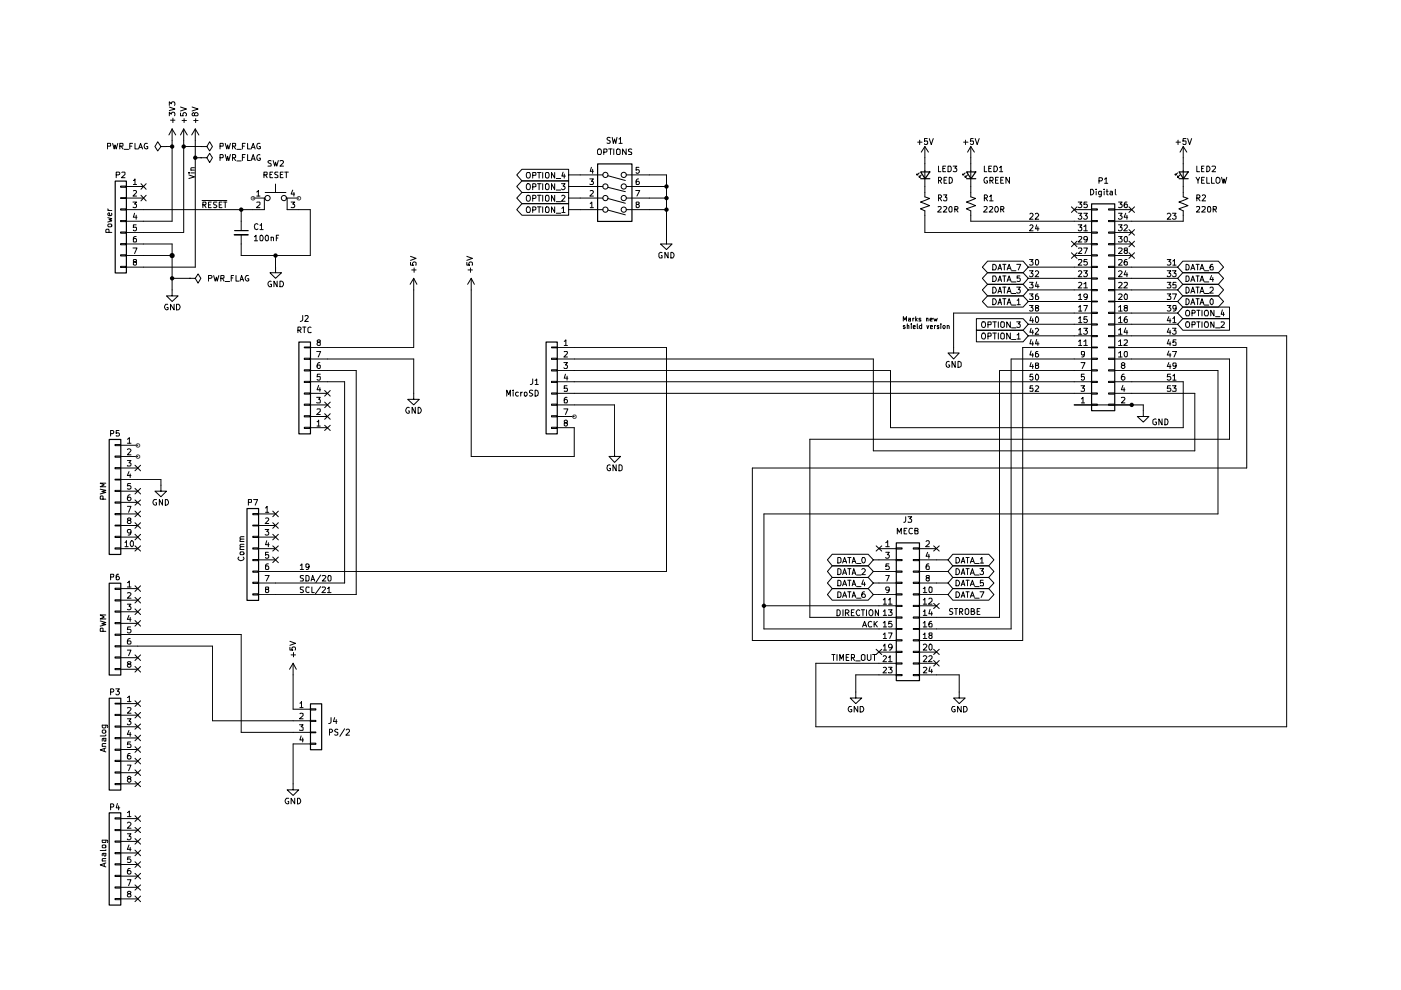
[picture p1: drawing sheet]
<svg xmlns="http://www.w3.org/2000/svg" width="297mm" height="210mm" viewBox="0 0 297 210" stroke-linecap="round" stroke-linejoin="round" font-family="sans-serif">
<g fill="none" stroke="#000" stroke-width=".21">
<path d="M22.8 31h.6l.1-.5-.7-.1v1.2M23.9 30.4l.3 1.2 .2-.9 .2 .9 .4-1.2M24.6 37.1l.7-.1 .1-.3-.2-.2h-.6v1.2M25.4 31h.6l.1-.5-.7-.1v1.2M25.6 39.5h1.2v.2h-1.2zM25.7 31l.4 .6M25.8 36.6l.6-.1 .1 .5-.8 .7h.8M26.3 31.7h1M26.8 39.5h3.6M27.5 31h.4M28.1 30.4h-.6v1.2M28.3 38.3l.3-.4v1.2"/>
<path d="M28.3 39.1h.7M28.6 30.4v1.2h.6M29.4 31.6l.4-1.2 .4 1.2M29.5 31.2h.6M29.9 38.9l1.1 1.2M31 38.9l-1.1 1.2M31.2 30.4h-.4a.61 .61 0 0 0-.2 .8 .61 .61 0 0 0 .7 .3v-.4h-.2M34.1 31.1l-.7-1-.5 1 .5 .9 .7-.9h1.2M35.3 31.1h.1M35.3 31.1h1.2M35.9 24.6v-.8l.4 .4 .1-.3h.6v.7M35.9 22.7l1.2 .4-1.2 .4"/>
<path d="M35.9 22.4v-.8l.4 .4 .1-.3h.6v.7M36.2 25.5h.9M36.5 27.3v19.6h-9.7M36.5 27.3l.8 1.3M36.5 27.3l-.7 1.3M36.7 25.1v.9M38.3 24v.6h.6v-.6l.4-.1 .2 .2-.1 .5M38.3 22.7l1.2 .4-1.2 .4M38.6 25.6h.9M38.9 27.3v22h-12.1M38.9 27.3l.8 1.3M38.9 27.3l-.6 1.3"/>
<path d="M38.9 31.1h3.7M39 25.1v.9M40 37.1l1.2 .4-1.2 .3M40 36.7h.1M40.5 36.7h.7M40.5 36.1h.7M40.7 22.7l1.3 .4-1.3 .4M41.1 25.6h.9M41.2 35.6h-.7l.1 .5M41.2 24.1l.3-.2h.2l.3 .2-.2 .5h-.4l-.3-.7-.4 .2 .2 .5h.2l.1-.2M41.4 27.3v29.3h-14.6M41.4 27.3l.8 1.3"/>
<path d="M41.4 27.3l-.8 1.3M41.4 33.4h1.2M41.5 25.1v.9M42.6 31.1h1.3l.5-1 .6 1-.6 .9-.5-.9M42.6 31.1h.1M42.6 33.4h1.3l.5-.9 .6 .9-.6 1.1-.5-1.1M42.6 33.4h.1M46.7 31h.5l.1-.5-.6-.1v1.2M46.7 33.4h.6v-.5l-.1-.1h-.5v1.2M47.8 30.4l.3 1.2 .2-.9 .2 .9 .4-1.2M47.8 32.8l.3 1.2 .2-.8 .2 .8 .4-1.2M49.3 31h.6l.1-.5-.7-.1v1.2"/>
<path d="M49.3 33.4h.7v-.5l-.2-.1h-.5v1.2M49.5 31l.5 .6M49.5 33.4l.5 .6M50.2 31.7h.9M50.2 34.1h.9M51.4 31h.4M51.4 33.4h.4M52 30.4h-.6v1.2M52 32.8h-.6v1.2M52.5 30.4v1.2h.6M52.5 32.8v1.2h.6M53.3 31.6l.4-1.2 .4 1.2"/>
<path d="M53.3 34l.4-1.2 .4 1.2M53.4 31.2h.6M53.4 33.7h.6M55.1 30.4h-.4a.61 .61 0 0 0-.3 .8 .61 .61 0 0 0 .8 .3v-.4h-.3M55.1 32.9a.61 .61 0 0 0-.7 .2 .61 .61 0 0 0 .1 .8l.4 .1h.2l.1-.5h-.3M56 37.1l.6-.1v-.4l-.6-.1v1.2M56.3 37.1l.3 .6M57.2 37h.4M57.5 34.1l-.4-.1-.3 .3 .3 .3 .4 .2v.3l-.7 .1M57.8 36.5h-.6v1.2h.6M57.9 34l.4 1.2 .1-.8 .3 .8 .3-1.2M58.4 39v1.8"/>
<path d="M58.9 36.5h-.6v.2v.3l.6 .3v.3h-.6M59.4 34.1l.5-.1 .2 .3-.7 .9h.7M59.4 37h.5M60 36.5h-.6v1.2h.6M60.4 36.5h.7M60.7 36.5v1.2M110.7 35.9h9.9v2.5h-9.9l-1.1-1.3zM110.7 38.4h9.9v2.4h-9.9l-1.1-1.3zM111.7 39.1l.2-.2 .5 .2v.7l-.3 .4-.4-.2zM111.8 36.6h.5a.77 .77 0 0 1-.2 1.2l-.3-.1a.87 .87 0 0 1 0-1.1zM112.9 37.2h.6l.1-.5-.7-.1v1.2M112.9 39.6l.7-.1v-.4l-.7-.2v1.3"/>
<path d="M114 36.6h.7M114 38.9h.7M114.3 36.6v1.2M114.3 38.9v1.3M115.1 36.6v1.2M115.1 38.9v1.3M115.7 36.7l.1-.1h.4a.86 .86 0 0 1 0 1.2l-.5-.2zM115.7 39.1l.5-.2a.86 .86 0 0 1 0 1.3l-.5-.2zM117.6 36.6v1.2l-.7-1.2v1.2M117.6 38.9v1.3l-.7-1.3v1.3M117.9 37.8h1M119 38.9h.8l-.4 .6h.3l.1 .5-.3 .2h-.3l-.2-.2"/>
<path d="M119.4 36.5l-.3 .8h.8M119.6 36.9v.9M120.6 39.5h7.2M120.6 37.1h7.2M125.1 37.9h.7l-.4 .5 .4 .2v.3l-.2 .2-.5-.1M125.4 35.5l-.3 .8h.7M125.6 35.9v.8M126.7 31.7l.6-.1a.86 .86 0 0 1 0 1.2h-.5l-.1-.4zM128 32.3h.5l.2-.2v-.4l-.7-.1v1.2M128.9 37.3l3.7 1M128.9 39.7l3.7 .9M129 31.6h.8"/>
<path d="M129.4 29.2l-.5-.1-.2 .3 .1 .2 .6 .3v.3l-.2 .2-.5-.1M129.5 31.6v1.2M129.8 29.1l.2 1.3 .3-.9 .3 .9 .2-1.3M130.1 31.6v1.2M130.7 31.7l.3-.1 .5 .1v.9l-.2 .2h-.4l-.2-.2zM131.2 29.5h.2l.2-.4v1.3M131.2 30.4h.7M132.8 37.1h8.5v14.6h1.2l-1.2 1.2-1.3-1.2h1.3M132.8 31.6v1.2l-.8-1.2v1.2M132.8 39.5h8.5M133.9 31.7h-.6v.4l.6 .2v.1v.4h-.6M135.4 37.9l-.4 .1-.1 .3v.7l.5 .1 .2-.2v-.3l-.2-.2h-.4l-.1 .2"/>
<path d="M135.5 35.5h-.6v.6l.5-.1 .2 .5-.3 .2-.4-.1M194.6 30.1h.9M194.9 36.7l-.5 .4v-.2v.2h.2M195 29.7v.9M195.3 37.1l-.4 .5v-.3v.3h.3M196.1 31.1v10.6l1 .4-1.9 .7 1.9 .8-1.9 .7 .9 .4v4.6h35.3M196.1 31.1l-.8 1.2M196.1 31.1l.7 1.2M196.6 29.4h-.6v.6l.6-.1 .1 .2-.1 .5h-.4l-.2-.1M197 29.4l.4 1.2 .5-1.2M199 38.3h.4l.2-.5-.2-.2h-.4v1.3M199 35.2v1.2h.5"/>
<path d="M199.2 38.3l.4 .6M199.9 35.7h.4M200.2 38.2h.4M200.5 35.2h-.6v1.2h.6M200.7 37.6h-.5v1.3h.5M201 35.2h.5l.2 .3v.6l-.4 .3h-.3zM201.3 37.6a.64 .64 0 0 1 .6 .6 .64 .64 0 0 1-.6 .7zM202.1 35.2h.8l-.5 .4 .5 .3-.1 .4h-.7M204.3 30.1h.9M204.6 36.7l-.5 .4v-.2v.2h.3M204.7 29.7v.9M205.1 37.1l-.5 .5v-.3v.3h.3"/>
<path d="M205.8 31.1v10.6l1 .4-1.9 .7 1.9 .8-1.9 .7 .9 .4v2.2h25.6M205.8 31.1l-.7 1.2M205.8 31.1l.8 1.2M206.3 29.4h-.5l-.1 .6 .6-.1v.7h-.4l-.2-.1M206.8 29.4l.4 1.2 .4-1.2M208.7 35.2v1.2h.5M209.3 37.7l-.1-.1a.64 .64 0 0 0-.6 .6 .64 .64 0 0 0 .5 .7l.3-.2v-.3h-.3M209.6 35.7h.5M209.9 38.3h.5l.2-.2v-.3l-.2-.2h-.5v1.3M210.1 38.3l.5 .6M210.2 35.2h-.6v1.2h.6M210.7 35.2h.5a.66 .66 0 0 1 .3 .8 .66 .66 0 0 1-.8 .4z"/>
<path d="M211.1 38.2h.4M211.7 37.6h-.6v1.3h.6M211.9 35.6l.4-.4v1.2M211.9 36.4h.7M212.2 38.2h.4M212.8 37.6h-.6v1.3h.6M214 37.6v1.3l-.7-1.3v1.3M233 38.4h.5l.3-.3-.1-.3-.7-.1v1.2M234.2 38l.3-.3v1.2M234.2 38.9h.7M249.3 30.1h1M249.7 36.7l-.5 .4v-.2v.2h.2"/>
<path d="M249.8 29.7v.9M250.2 37.1l-.5 .5v-.3v.3h.2M250.9 31.1v10.6l1 .4-2 .7 2 .8-2 .7 1 .4v2.2h-14.6M250.9 31.1l-.7 1.2M250.9 31.1l.7 1.2M251.5 29.4h-.6l-.1 .6 .6-.1 .1 .6-.2 .1h-.3l-.2-.1M251.8 29.4l.4 1.2 .4-1.2M253.6 37.6l.4 .7 .3-.7M253.7 35.2v1.2h.6M254 38.3v.6M254.8 38.2h.4M254.8 35.7h.3"/>
<path d="M255.3 35.2h-.5v1.2h.5M255.4 37.6h-.6v1.3h.6M255.9 37.6v1.3h.6M255.9 35.2h.4a.66 .66 0 0 1 .2 .8 .66 .66 0 0 1-.6 .4zM256.9 37.6v1.3h.6M257 35.3l.6-.1 .1 .2-.1 .3-.6 .7h.7M258.1 37.6l.3 .1a.74 .74 0 0 1 .2 1l-.5 .2a.86 .86 0 0 1 0-1.3zM259 37.6l.3 1.3 .2-1 .3 1 .3-1.3M22.9 47.7l.1-.2h.5l.2 .4-.2 .2h-.5zM22.9 46.1l.8 .3-.6 .2 .6 .2-.8 .3M22.9 44.3l.2 .3M22.9 44.6h.8"/>
<path d="M23.1 49.3l-.1-.7h-.4l-.2 .2v.5h1.3M23.6 45.2l.1 .4-.2 .1h-.5l-.1-.4 .3-.2 .1 .6M25.6 56.5h1.2v.2h-1.2zM25.6 54h1.2v.3h-1.2zM25.6 51.6h1.2v.3h-1.2zM25.6 49.2h1.2v.2h-1.2zM25.6 46.7h1.2v.3h-1.2zM25.6 44.3h1.2v.2h-1.2zM25.6 41.9h1.2v.2h-1.2zM26.8 51.7h9.7v11h-1.2l1.2 1.2 1.3-1.2h-1.3M26.8 42h3.6M26.8 54.2h9.7"/>
<path d="M28.2 42.8h.8l-.5 .5 .5 .2-.1 .4h-.7M28.2 52.6h.8l-.5 1.2M28.3 40.5l.4-.1 .3 .3-.8 .9h.8M28.5 45.2l-.2 .9h.7M28.5 55.5l-.2-.1v-.3l.6-.1v.5l-.6 .1 .1 .5a.36 .36 0 0 0 .6-.1l-.1-.5h-.2M28.9 47.7h-.6v.6l.6-.1 .1 .1-.1 .6h-.5l-.1-.1M28.9 50.1l-.6 .3v.8l.6 .1v-.7l-.4-.1-.2 .3M28.9 45.6v.9M29.9 41.4l1.1 1.2M31 41.4l-1.1 1.2M36.5 59h3.7M40.2 59h1.2l.6-.9 .6 .9-.6 1-.6-1"/>
<path d="M40.2 59h.1M42.8 42.5h5.3M43 43.4h.6v-.6h-.6v1.2M43.3 43.4l.4 .6M44.2 59l.7-.1 .1-.3-.2-.2h-.6v1.2M44.2 43.4h.4M44.8 42.8h-.6v1.2h.6M45.3 58.4l.3 1.2 .3-.8 .2 .8 .3-1.2M46 42.8l-.7 .1v.4l.7 .4-.3 .3-.4-.1M46.5 43.4h.4M46.8 59l.7-.1v-.4l-.7-.1v1.2M47.1 42.8h-.6v1.2h.6"/>
<path d="M47.2 59l.3 .6M47.4 42.8h.7M47.8 42.8v1.2M47.8 59.7h.9M49 58.9h.4M49.5 58.4h-.5v1.2M50 58.4v1.2h.6M50.9 59.6l.3-1.2 .4 1.2M51 59.3h.6M51.1 44.4v4.5M52.7 58.4h-.5a.61 .61 0 0 0-.2 .8 .61 .61 0 0 0 .7 .3v-.4h-.2M53.6 42h2.4"/>
<path d="M53.9 50.2l.4-.3v1.2M53.9 51.1h.7M54.4 40.7l.4-.3v1.2M54.4 42.9l.6-.1 .1 .5-.7 .7h.7M54.4 41.6h.7M54.7 47.6l-.3-.2a.65 .65 0 0 0-.5 .6 .65 .65 0 0 0 .5 .7l.3-.2M55.1 47.8h.2l.2-.4v1.3M55.1 48.7h.7M55.2 50l.3-.1a.84 .84 0 0 1 .1 1.2h-.3l-.2-.2zM56.2 42h-.2v2.4h-29.2M56.2 40.8h4.4M56.4 50l.2-.1 .3 .2v.8l-.2 .2-.3-.1a.78 .78 0 0 1 0-1z"/>
<path d="M57.5 59.7a.59 .59 0 0 0-.7 .3 .59 .59 0 0 0 .3 .8l.5-.1v-.4h-.3M57.5 50.4l.4-.1 .1 .8M57.5 50.3v.8M58.4 54.2v3.6h-1.2l1.2 1.2 1.3-1.2h-1.3M58.6 50.5h.3M58.8 59.6v1.2l-.7-1.2v1.2M59.1 49.9h-.5v1.2M59.4 59.6a.66 .66 0 0 1 .7 .4 .66 .66 0 0 1-.2 .8h-.5zM60.6 42h.3v2.4h4.9v9.8h-14.7v-4.4M60.9 42h2.4M61.7 42.8h.8l-.4 .5h.3v.6h-.7M62.1 40.3l-.4 .8h.8"/>
<path d="M62.3 40.8v.8M87 55.6v.6h.6l-.1-.4 .2-.3 .5 .2-.1 .5M87 54.4l1.2 .4-1.2 .4M87.3 57.2h.9M87.7 59l.7 1.3M87.7 59v14.7h-21.9M87.7 59l-.7 1.3M87.8 56.8v.9M99 55.6v.6h.6l-.2-.4 .3-.3 .5 .2-.1 .5M99 54.4l1.2 .4-1.2 .4M99.2 57.2h1M99.7 56.8v.9"/>
<path d="M99.9 59v37.8h21.9v-6.1h-3.7M99.9 59l.7 1.3M99.9 59l-.8 1.3M110.7 43.2h9.9v2.4h-9.9l-1.1-1.2zM110.7 40.8h9.9v2.4h-9.9l-1.1-1.2zM111.7 44l.2-.1h.4a.87 .87 0 0 1 0 1.1h-.5l-.2-.3zM111.7 41.6l.2-.2 .5 .2v.6l-.3 .5-.4-.2zM112.9 44.5l.6-.1 .1-.5h-.7v1.1M112.9 42.1l.6-.1 .1-.4-.7-.2v1.3M114 43.9h.7M114 41.4h.7M114.3 41.4v1.3"/>
<path d="M114.3 43.9v1.1M115.1 41.4v1.3M115.1 43.9v1.1M115.7 44l.5-.1a.86 .86 0 0 1 0 1.1h-.4l-.1-.1zM115.7 41.6l.5-.2a.86 .86 0 0 1 0 1.3l-.5-.2zM117.6 43.9v1.1l-.7-1.1v1.1M117.6 41.4v1.3l-.7-1.3v1.3M117.9 45.2h1M117.9 42.8h1M117.9 40.3h1M119.1 44.2l.4-.3v1.1M119.1 41.6l.4-.2 .3 .3-.8 1h.8"/>
<path d="M119.1 45h.7M120.6 44.4h7.2M120.6 42h7.2M125.1 43.2l.4-.4v1.2M125.1 40.5l.5-.1 .2 .3-.7 .9h.7M125.1 44h.7M128.9 42.1l3.7 1M128.9 44.5l3.7 1.1M132.8 44.4h8.5M132.8 42h8.5M134.8 40.4h.8l-.6 1.2M135 43.3l-.1-.4 .5-.1 .2 .3-.3 .2-.4 .1v.5l.1 .1 .5-.1 .1-.1-.3-.5"/>
<path d="M140.4 53.6a.45 .45 0 0 0-.7 .2v.6l.2 .3h.5v-.5h-.2M141.6 53.5v1.2l-.6-1.2v1.2M142.2 53.5a.66 .66 0 0 1 .7 .4 .66 .66 0 0 1-.2 .8h-.5zM198.9 43.9l.4-.1 .3 .3-.8 .9h.8M199 42h.4l.2-.4-.2-.3h-.4v1.3M199.2 42l.4 .6M200.1 43.9l.4-.1 .2 .3-.7 .9h.7M200.1 41.3h.6l-.3 .5 .3 .1v.5l-.1 .2h-.4l-.1-.2M201.3 43.9l.3-.1 .2 .2v.8l-.1 .2-.4-.1a.78 .78 0 0 1 0-1zM202.4 44.4h.6v-.5l-.6-.1v1.2M202.7 44.4l.4 .6M208.6 43.9l.4-.1 .3 .3-.8 .9h.8"/>
<path d="M208.7 42h.4l.3-.4-.3-.3h-.4v1.3M209 42l.4 .6M209.4 57.8h7.5l1.1 1.2-1.1 1.3h-7.5l-1.1-1.3zM209.4 55.4h7.5l1.1 1.2-1.1 1.2h-7.5l-1.1-1.2zM209.8 43.9l.4-.1 .3 .3-.8 .9h.8M209.8 41.7h.2l.1-.4v1.3M209.8 42.6h.8M210.5 58.5h.5a.66 .66 0 0 1 .2 .8 .66 .66 0 0 1-.7 .4zM210.5 56a.66 .66 0 0 1 .7 .4 .66 .66 0 0 1-.2 .8h-.5zM211.1 43.9l.2-.1a.84 .84 0 0 1 .2 1.2l-.4-.1a.78 .78 0 0 1 0-1zM211.6 59.7l.4-1.2 .3 1.2M211.6 57.2l.4-1.2 .3 1.2"/>
<path d="M211.7 56.9h.6M211.7 59.4h.6M212.2 44.4h.6v-.5l-.6-.1v1.2M212.4 44.4l.5 .6M212.6 56h.7M212.6 58.5h.7M212.9 56v1.2M212.9 58.5v1.2M213.5 59.7l.5-1.2 .4 1.2M213.5 57.2l.5-1.2 .4 1.2M213.6 56.9h.6M213.6 59.4h.6"/>
<path d="M214.5 57.4h.9M214.5 59.8h.9M215.6 56h.8l-.5 1.2M216.2 58.5h-.6v.5l.5-.1 .2 .3-.1 .4h-.6M218 56.6h13.4M218 59h13.4M218.3 55h.7l-.4 .5 .4 .2-.1 .4h-.6M218.3 57.4h.7l-.4 .5 .4 .3-.1 .4-.5 .1-.1-.2M218.3 59.9h.7l-.4 .5h.3l.1 .1-.1 .5h-.6M218.4 45.4l.4-.2 .2 .4-.7 .9h.7M218.4 47.8l.4-.1 .2 .3-.7 .9h.7M219.5 55.2l.2-.2a.6 .6 0 0 1 .6 .6 .6 .6 0 0 1-.4 .6l-.4-.2z"/>
<path d="M219.5 45.4l.5-.2 .2 .4-.7 .9h.7M219.5 57.6l.5-.2 .2 .3-.7 1h.7M219.8 47.7l-.3 .8h.8M219.8 59.8l-.3 .9h.8M220 48.1v.8M227.2 53.6l1.1 1.2M227.2 43.9l1.1 1.1M227.2 51.1l1.1 1.2M227.8 44.4h3.6M227.8 51.7h3.6M227.8 54.2h3.6M228.3 53.6l-1.1 1.2"/>
<path d="M228.3 43.9l-1.1 1.1M228.3 51.1l-1.1 1.2M228.6 47.7h.8l-.5 .5h.4l.1 .1-.1 .6h-.5l-.2-.1M228.6 45.2h.8l-.5 .5 .5 .3-.1 .4-.5 .1-.2-.2M228.6 42.8h.8l-.5 .5 .5 .2-.1 .4h-.7M228.7 59.9h.4l.3 .3-.8 .8h.8M228.7 57.6l.4-.2 .3 .3-.8 1h.8M228.7 55.1l.6-.1 .1 .4-.8 .8h.8M228.7 52.7l.6-.1 .1 .3-.8 .9h.8M228.7 50.2l.4-.1 .3 .4-.8 .8h.8M229.8 57.4h.7l-.4 .5 .4 .1v.4l-.2 .3h-.3l-.2-.2M229.8 52.6h.7l-.5 1.2"/>
<path d="M229.8 48l.4-.3v1.2M229.8 45.2h.7l-.4 .5 .4 .1v.4l-.2 .3h-.3l-.2-.2M229.8 48.9h.7M230.5 55h-.6l-.1 .5a.45 .45 0 0 1 .6 0 .45 .45 0 0 1 .1 .6h-.7M230.5 42.8h-.6l-.1 .5a.45 .45 0 0 1 .6 .1 .45 .45 0 0 1 .1 .5h-.7M230.5 50.6v.2a.42 .42 0 0 1-.6 0 .42 .42 0 0 1 0-.6l.4-.1 .2 .3-.1 .8-.4 .1M231.2 40.1h.4a.66 .66 0 0 1 .3 .8 .66 .66 0 0 1-.7 .4zM231.4 44.3h1.3v.2h-1.3zM231.4 46.7h1.3v.3h-1.3zM231.4 49.2h1.3v.2h-1.3zM231.4 51.6h1.3v.3h-1.3zM231.4 54h1.3v.3h-1.3z"/>
<path d="M231.4 56.5h1.3v.2h-1.3zM231.4 58.9h1.3v.3h-1.3zM232.4 40.1v.1M232.4 40.6v.7M233.5 41.2h-.5v-.6h.5v.9l-.2 .2h-.3M234.1 40.1v.1M234.1 40.6v.7M234.5 40.6h.4M234.7 40.1v1.1l.2 .1M235 44.3h1.3v.2h-1.3zM235 46.7h1.3v.3h-1.3zM235 49.2h1.3v.2h-1.3z"/>
<path d="M235 51.6h1.3v.3h-1.3zM235 54h1.3v.3h-1.3zM235 56.5h1.3v.2h-1.3zM235 58.9h1.3v.3h-1.3zM235.4 40.6h.4l.1 .7M235.9 40.8l-.5 .1-.1 .2 .2 .2 .4-.1M236.3 44.4h3.6M236.3 49.3h3.6M236.3 51.7h3.6M236.3 54.2h3.6M236.3 56.6h13.4M236.3 59h13.4"/>
<path d="M236.5 40.1v1l.1 .2M237.2 59.9h.5l.2 .2-.7 .9h.7M237.2 57.6l.5-.2 .2 .3-.7 1h.7M237.2 55.1l.5-.1 .2 .2-.1 .3-.6 .7h.7M237.2 52.7l.5-.1 .2 .1-.1 .4-.6 .7h.7M237.2 50.1h.7l-.4 .4 .4 .3v.3l-.2 .2-.5-.1M237.2 47.7h.7l-.4 .5 .4 .1v.4l-.2 .2h-.4l-.1-.1M237.2 45.2h.7l-.4 .5 .3 .1 .1 .4-.2 .3h-.4l-.1-.2M237.2 42.8h.7l-.4 .5 .4 .2-.1 .4h-.6M238.3 59.9h.7v.5l-.7 .6h.7M238.3 47.8l.2-.1h.3l.2 .1v.4l-.7 .7h.7M238.5 50.2l.3-.1 .2 .3v.7l-.2 .2-.3-.1a.78 .78 0 0 1 0-1z"/>
<path d="M238.6 53.1l-.3-.3 .2-.2h.4l.1 .4a.51 .51 0 0 0-.6 .7h.6v-.5l-.2-.1M238.7 57.4l-.4 .9h.8M238.7 45.2l-.4 .9h.8M238.9 55l-.4 .1-.2 .9 .3 .2 .4-.1v-.6h-.4l-.3 .2M238.9 42.8l-.4 .1-.2 .9 .3 .2 .4-.1v-.6h-.4l-.3 .2M238.9 45.6v.9M238.9 57.8v.9M239.4 51.1l1.1 1.2M239.4 53.6l1.1 1.2M239.4 43.9l1.1 1.1M239.4 48.7l1.1 1.2M240.5 51.1l-1.1 1.2"/>
<path d="M240.5 53.6l-1.1 1.2M240.5 43.9l-1.1 1.1M240.5 48.7l-1.1 1.2M247.5 55h.7l-.4 .5 .4 .2v.4h-.7M247.5 45.4l.1-.2h.4l.2 .3v.3l-.7 .7h.7M247.5 57.4h.7l-.4 .5 .4 .1v.4l-.2 .3h-.4l-.1-.2M247.5 59.9h.7l-.4 .5 .4 .1v.4l-.1 .1h-.6M248.6 45.2h.7l-.4 .5 .4 .1v.5l-.2 .2h-.3l-.2-.2M248.6 57.4h.7l-.4 .5 .4 .1v.5l-.2 .2h-.3l-.2-.2M248.7 55.4l.3-.4v1.2M248.7 56.2h.6M249.3 59.9h-.5l-.1 .6 .6-.1v.6h-.6"/>
<path d="M250.8 55.4h7.5l1.1 1.2-1.1 1.2h-7.5l-1.1-1.2zM250.8 57.8h7.5l1.1 1.2-1.1 1.3h-7.5l-1.1-1.3zM251.5 56a.66 .66 0 0 1 .6 .5 .66 .66 0 0 1-.2 .7h-.4zM251.5 58.5h.4a.66 .66 0 0 1 .2 .8 .66 .66 0 0 1-.6 .4zM252.5 57.2l.4-1.2 .4 1.2M252.5 59.7l.4-1.2 .4 1.2M252.6 56.9h.6M252.6 59.4h.6M253.6 56h.7M253.6 58.5h.7M253.7 43.9h.6v.4l-.6 .7h.6M253.7 42l.6-.1v-.5l-.6-.1v1.3"/>
<path d="M253.9 56v1.2M253.9 58.5v1.2M254 42l.4 .6M254.4 57.2l.4-1.2 .5 1.2M254.4 59.7l.4-1.2 .5 1.2M254.6 56.9h.6M254.6 59.4h.6M254.8 43.9h.7v.4l-.7 .7h.7M254.9 41.5l.5-.2 .2 .4-.8 .9h.8M255.4 57.4h.9M255.4 59.8h.9M256.1 43.9l.3-.1a.77 .77 0 0 1 .1 1.2h-.3l-.2-.2z"/>
<path d="M256.9 58.4l-.4 .9h.8M257.1 56l-.4 .1-.2 .9 .2 .2 .5-.1v-.5l-.2-.1h-.2l-.3 .2M257.1 58.8v.9M257.2 44.4h.6l.1-.5-.7-.1v1.2M257.5 44.4l.4 .6M35.6 64.5h-.5a.67 .67 0 0 0-.2 .7 .67 .67 0 0 0 .5 .5l.2-.1v-.4h-.2M36.9 64.5v1.2l-.7-1.2v1.2M37.4 64.5h.5a.66 .66 0 0 1 .2 .8 .66 .66 0 0 1-.7 .4zM63.2 70l.6-.1v-.5l-.6-.1v1.2M63.4 70l.4 .5M64.2 66.9v.9l-.5 .4M64.2 69.3h.7"/>
<path d="M64.5 73.6h1.3v.1h-1.3zM64.5 75.9h1.3v.3h-1.3zM64.5 78.4h1.3v.3h-1.3zM64.5 69.3v1.2M64.7 67.1l.4-.2 .3 .3-.8 1h.8M65.8 76.1h21.9v8.6h-1.3l1.3 1.2 1.2-1.2h-1.2M65.8 78.6h9.7v47.5h-20.7M66 69.4a.45 .45 0 0 0-.7 .2v.7l.1 .2 .6-.1M67.1 74.5h.9l-.5 1.2M67.5 72.6l-.3-.3 .3-.2h.4v.4a.48 .48 0 0 0-.5 .2 .48 .48 0 0 0 0 .5h.5v-.6h-.2M67.8 76.9a.72 .72 0 0 0-.6 .5 .72 .72 0 0 0 .3 .7l.4-.1v-.5l-.4-.1-.3 .2M67.9 79.3h-.6l-.1 .6 .6-.1 .1 .6-.2 .2h-.3l-.2-.2"/>
<path d="M116.9 78.4h1.2v.3h-1.2zM116.9 75.9h1.2v.3h-1.2zM116.9 73.6h1.2v.1h-1.2zM118.1 78.6h70.7v12.1h62.1v-9.8h-14.6M118.1 76.1h67.1v19.5h68.1v-12.2h-17M118.1 73.7h23.2v47.5h-86.5M119.5 76.9h.8l-.4 .5 .3 .1v.6h-.5l-.2-.1M119.6 72.4l.4-.3v1.1M119.6 74.6l.6-.1 .1 .3-.8 .9h.8M119.6 73.2h.7M119.9 79.3l-.3 .9h.8M120.2 79.8v.8"/>
<path d="M191.5 68.1v-1l.4 .7 .3-.7v1M191.9 69.1l-.3-.1-.1 .3 .4 .2-.1 .2-.3-.1M192.4 69.1h.3v.6M192.4 68.7v1M192.6 67.5h.4v.6h-.4v-.3l.4-.2M193.2 68.7h.1M193.2 69v.7M193.5 67.5v.6M193.6 69.3h.5v-.2h-.5v.5h.5M193.8 67.5l-.3 .1M194.1 67.1v1M194.2 67.7l.3 .4"/>
<path d="M194.5 68.7v.9l.1 .1M194.5 67.5l-.4 .3M195.2 67.5l-.4 .1 .2 .2h.2v.3h-.4M195.4 69.1l-.3-.1-.2 .2 .2 .5 .3-.1M195.4 68.7v1M196.4 67.6l.4-.1v.6M196.4 67.5v.6M196.5 69l.2 .7 .2-.7M197.2 67.8l.5-.2-.1-.1-.4 .1v.4l.4 .1M197.3 69.3h.4l-.1-.3-.3 .1v.5h.4M198 67.5l.2 .6 .2-.5 .1 .5 .2-.6M198.1 69v.7"/>
<path d="M198.4 69l-.3 .2M199.1 69.1h-.4l.1 .2h.3l-.1 .4-.3-.1M199.5 68.7h.1M199.5 69v.7M199.9 69.2l.2-.2 .3 .2-.2 .5-.2-.1zM200.8 69.1l.3-.1 .2 .2v.5M200.8 69v.7M201.3 76.7l-.1-.1a.64 .64 0 0 0-.6 .6 .64 .64 0 0 0 .5 .7l.2-.2v-.3h-.2M202.5 76.6v1.3l-.7-1.3v1.3M203.1 76.6h.3l.4 .4v.6l-.4 .3h-.3zM207 67.6h9.9l1.1 1.1-1.1 1.3h-9.9zM207 70h9.9l1.1 1.2-1.1 1.3h-9.9z"/>
<path d="M208.3 68.2h.5l.1 .2a.65 .65 0 0 1-.5 1l-.3-.4zM208.3 70.7l.4-.1a.86 .86 0 0 1 0 1.3 .46 .46 0 0 1-.6-.4zM209.4 62.7h7.5l1.1 1.2-1.1 1.2h-7.5l-1.1-1.2zM209.4 60.3h7.5l1.1 1.2-1.1 1.2h-7.5l-1.1-1.2zM209.5 68.8h.6v-.5l-.6-.1v1.2M209.5 71.3l.6-.1v-.4l-.1-.2h-.5v1.3M210.5 63.3a.65 .65 0 0 1 .7 .7 .65 .65 0 0 1-.7 .6zM210.5 60.9a.65 .65 0 0 1 .7 .6 .65 .65 0 0 1-.7 .6zM210.5 68.2h.7M210.5 70.6h.7M210.9 68.2v1.2M210.9 70.6v1.3"/>
<path d="M211.6 64.6l.4-1.3 .3 1.3M211.6 62.1l.4-1.2 .3 1.2M211.7 61.8h.6M211.7 64.2h.6M211.7 68.2v1.2M211.7 70.6v1.3M212.2 68.4l.1-.2h.5l.1 .2v.9l-.2 .1-.5-.1zM212.4 70.6h.3l.2 .3v.8l-.2 .2-.5-.2v-.8zM212.6 60.9h.7M212.6 63.3h.7M212.9 60.9v1.2M212.9 63.3v1.3"/>
<path d="M213.5 64.6l.5-1.3 .4 1.3M213.5 62.1l.5-1.2 .4 1.2M213.6 61.8h.6M213.6 64.2h.6M214.2 68.2v1.2l-.8-1.2v1.2M214.2 70.6v1.3l-.8-1.3v1.3M214.5 62.2h.9M214.5 64.7h.9M214.5 69.5h.9M214.5 72h.9M215.6 68.2h.7l-.4 .5 .4 .2-.1 .4h-.6M215.6 60.9h.7l-.4 .5 .4 .2-.1 .5h-.5l-.1-.1"/>
<path d="M215.6 63.7l.4-.4v1.3M215.6 71l.4-.4v1.3M215.6 64.6h.7M215.6 71.9h.7M218 71.2h13.4M218 68.7h13.4M218 63.9h13.4M218 61.5h13.4M218.3 64.8h.7l-.4 .4 .4 .2-.1 .5h-.6M218.3 62.3h.7l-.4 .4 .4 .3-.1 .5-.6-.1M218.6 76.9l-.2 .8h.7M218.6 69.6l-.2 .8h.7"/>
<path d="M218.6 74.4l-.2 .9h.7M218.6 72l-.2 .9h.7M218.6 67.1l-.2 .9h.7M218.9 79.3h-.5v.6l.5-.1v.7l-.4 .1-.1-.2M218.9 67.6v.8M218.9 70v.9M218.9 72.5v.7M218.9 74.9v.8M218.9 77.3v.8M219.5 69.8l.5-.2 .2 .3-.7 1h.7M219.7 77.5l-.2-.5h.5l.2 .2-.2 .3-.5 .1v.5h.2h.3l.2-.2v-.3l-.2-.1M219.7 65.3l-.2-.4 .5-.1 .2 .2-.2 .3-.5 .1v.5l.2 .1h.3l.2-.3-.2-.4"/>
<path d="M219.8 79.3a.68 .68 0 0 1 .4 .7 .68 .68 0 0 1-.4 .6l-.3-.3v-.7zM219.8 72l-.3 .9h.8M219.8 67.1a.68 .68 0 0 1 .4 .7 .68 .68 0 0 1-.4 .6l-.3-.2v-.8zM220 74.5h-.3l-.2 .3v.8h.6l.1-.4-.2-.3h-.3l-.2 .3M220 62.3l-.5 .3v.8l.5 .1 .2-.2v-.3l-.2-.3h-.3l-.2 .3M220 60.3v.7M220 72.5v.7M228.7 72.4l.3-.3v1.1M228.7 69.9l.3-.3v1.3M228.7 67.5l.3-.4v1.3M228.7 65.1l.3-.3v1.2M228.7 62.7l.3-.4v1.2"/>
<path d="M228.7 73.2h.7M228.7 70.9h.7M228.7 68.4h.7M228.7 66h.7M228.7 63.5h.7M229.2 76.9h.8l-.6 1.2M229.8 72.4l.4-.3v1.1M229.8 69.6h.7l-.4 .5 .4 .2v.3l-.2 .3h-.3l-.2-.2M229.8 64.8h.7l-.5 1.2M229.8 60.2l.4-.3v1.1M229.8 73.2h.7M229.8 61h.7"/>
<path d="M229.9 79.3h-.6v.6l.5-.1 .2 .2v.3l-.3 .3-.4-.2M230 75l-.3 .3-.4-.2v-.5l.5-.1a.94 .94 0 0 1 0 1.1l-.4 .1M230.5 67.1h-.6l-.1 .6h.7v.5l-.2 .2-.5-.2M230.5 62.8l-.2 .3h-.3l-.2-.3 .1-.4 .4-.1 .2 .3-.1 .8-.4 .1M231.4 61.4h1.3v.2h-1.3zM231.4 63.8h1.3v.2h-1.3zM231.4 66.2h1.3v.3h-1.3zM231.4 68.7h1.3v.2h-1.3zM231.4 71.1h1.3v.3h-1.3zM231.4 73.6h1.3v.1h-1.3zM231.4 75.9h1.3v.3h-1.3zM231.4 78.4h1.3v.3h-1.3z"/>
<path d="M231.4 66.4h-29.2v8.4h1.2l-1.2 1.3-1.2-1.3h1.2M231.4 78.6h-19.5v52.3h-17M231.4 76.1h-17v57.2h-19.5M231.4 73.7h-14.6v62.1h-21.9M235 61.4h1.3v.2h-1.3zM235 63.8h1.3v.2h-1.3zM235 66.2h1.3v.3h-1.3zM235 68.7h1.3v.2h-1.3zM235 71.1h1.3v.3h-1.3zM235 73.6h1.3v.1h-1.3zM235 75.9h1.3v.3h-1.3zM235 78.4h1.3v.3h-1.3z"/>
<path d="M236.3 78.6h21.9v30.4h-96.2v24.3h28M236.3 76.1h24.4v17h-89v37.8h18.3M236.3 73.7h28v25.5h-104.8v36.6h30.5M236.3 71.2h36.5v82.9h-99.8v-13.5h17M236.3 68.7h13.4M236.3 66.4h13.4M236.3 63.9h13.4M236.3 61.5h13.4M237.2 74.8l.4-.3v1.2M237.2 72.4l.4-.3v1.1M237.2 69.9l.4-.3v1.3M237.2 67.5l.4-.4v1.3"/>
<path d="M237.2 65.1l.4-.3v1.2M237.2 62.4l.5-.1 .2 .3-.7 .9h.7M237.2 73.2h.7M237.2 75.7h.7M237.2 70.9h.7M237.2 68.4h.7M237.2 66h.7M238 77.5l-.3-.4 .3-.2h.3l.2 .3-.8 .4v.3l.3 .2h.3l.2-.2v-.3l-.2-.1M238.3 72.1h.7v.5l-.7 .6h.7M238.3 79.3l-.4 .2-.2 .8 .3 .3h.3l.2-.3v-.3l-.2-.2h-.4l-.2 .2M238.5 74.5h.3l.2 .2v.7l-.3 .3a.84 .84 0 0 1-.2-1.2zM238.5 62.4l.3-.1 .2 .3-.1 .8-.4 .1a.94 .94 0 0 1 0-1.1z"/>
<path d="M238.6 65.3l-.3-.4 .2-.1h.4l.1 .3-.2 .2h-.3l-.2 .2 .3 .5 .4-.1v-.5l-.2-.1M238.7 69.5l-.4 .9h.8M238.9 67.1a.72 .72 0 0 0-.6 .6 .72 .72 0 0 0 .3 .7l.4-.2v-.5l-.4-.1-.3 .3M238.9 70v.9M247.5 62.3h.7l-.4 .4 .4 .3v.3l-.1 .2-.6-.1M247.5 64.8h.7l-.4 .4 .4 .2v.5h-.7M247.8 67.1l-.3 .9h.7M247.8 72l-.3 .9h.7M247.8 74.4l-.3 .9h.7M247.8 69.6l-.3 .8h.7M247.8 76.9l-.3 .8h.7M248.1 67.6v.8"/>
<path d="M248.1 70v.9M248.1 72.5v.7M248.1 74.9v.8M248.1 77.3v.8M248.2 79.3h-.6l-.1 .6 .6-.1 .1 .5-.2 .3h-.4l-.1-.2M248.6 62.3h.8l-.5 1.2M248.6 74.5h.8l-.5 1.2M248.6 69.6h.7l-.4 .5 .4 .1v.5l-.2 .2h-.3l-.2-.2M248.7 67.6l.3-.5v1.3M248.7 79.7l.3-.4v1.3M248.7 68.4h.6M249.3 65.3l-.2 .2-.3-.1v-.6l.5 .1v.8l-.5 .3"/>
<path d="M249.3 72.1h-.5l-.1 .5 .1-.1 .5 .1v.6h-.6M249.3 77.5v.1h-.5v-.6h.5v.8l-.1 .3h-.4M250.8 60.3h7.5l1.1 1.2-1.1 1.2h-7.5l-1.1-1.2zM250.8 62.7h7.5l1.1 1.2-1.1 1.2h-7.5l-1.1-1.2zM250.8 65.1h9.9v2.5h-9.9l-1.1-1.2zM250.8 67.6h9.9v2.4h-9.9l-1.1-1.3zM251.5 60.9a.64 .64 0 0 1 .6 .6 .64 .64 0 0 1-.6 .6zM251.5 63.3a.64 .64 0 0 1 .6 .7 .64 .64 0 0 1-.6 .6zM251.5 66l.2-.2 .4 .1a.87 .87 0 0 1 0 1.1h-.6l-.1-.4zM251.5 68.2h.6l.1 .5-.1 .6-.2 .1-.4-.1-.1-.3zM252.5 62.1l.4-1.2 .4 1.2M252.5 64.6l.4-1.3 .4 1.3"/>
<path d="M252.6 61.8h.6M252.6 64.2h.6M252.7 66.4h.6v-.5l-.6-.1v1.2M252.7 68.8h.6v-.6h-.6v1.2M253.6 60.9h.7M253.6 63.3h.7M253.7 65.8h.7M253.7 68.2h.7M253.9 60.9v1.2M253.9 63.3v1.3M254.1 65.8v1.2M254.1 68.2v1.2"/>
<path d="M254.4 62.1l.4-1.2 .5 1.2M254.4 64.6l.4-1.3 .5 1.3M254.6 61.8h.6M254.6 64.2h.6M254.8 65.8v1.2M254.8 68.2v1.2M255.4 62.2h.9M255.4 64.7h.9M255.4 66l.5-.2a.86 .86 0 0 1 .1 1.2h-.5l-.1-.4zM255.5 68.2h.5l.1 .2a.65 .65 0 0 1-.4 1l-.3-.4zM256.5 61l.2-.1h.3l.2 .1v.5l-.7 .6h.7M256.7 63.4l.3-.1 .2 .3v.7l-.2 .3a.71 .71 0 0 1-.3-1.2z"/>
<path d="M257.4 65.8v1.2l-.7-1.2v1.2M257.4 68.2v1.2l-.7-1.2v1.2M257.7 67.1h1M257.7 69.5h1M258.9 68.3l.5-.1 .2 .4-.8 .8h.8M259.2 65.7l-.3 .9h.7M259.4 66.2v.8M23.5 91.9h.5v-.5l-.5-.1v1.2M24.4 99.1h1.2v.3h-1.2zM24.4 96.7h1.2v.2h-1.2zM24.4 94.2h1.2v.3h-1.2zM25.2 91.3h-.6v.6l.5-.1 .2 .1v.4l-.2 .2-.5-.1"/>
<path d="M25.6 94.4h3.6M25.6 96.8h3.6M25.6 99.2h3.6M27 93.1l.4-.3v1.2M27 95.3l.2-.1h.3l.3 .2-.8 1h.8M27 97.6h.8l-.5 .5 .5 .2v.3l-.2 .2-.6-.1M27 94h.8M27.3 100l-.3 .8h.8M28.6 98.6l1.2 1.2M29.8 98.6l-1.2 1.2M64.5 80.9h1.3v.2h-1.3zM64.5 83.3h1.3v.3h-1.3z"/>
<path d="M64.5 85.7h1.3v.2h-1.3zM64.5 88.1h1.3v.3h-1.3zM64.5 90.6h1.3v.2h-1.3zM65.8 90.7h3.6M65.8 88.3h3.6M65.8 85.9h3.6M65.8 83.4h3.6M65.8 80.9h7.3v42.7h-18.3M67.1 84.2h.8l-.3 .5 .3 .1v.5h-.8M67.2 89.4h.2l.2-.3v1.2M67.2 86.8l.6-.1 .1 .5-.8 .7h.8M67.2 90.3h.7"/>
<path d="M67.6 81.7l-.4 .9h.8M67.8 82.2v.8M68.8 85.3l1.2 1.1M68.8 82.8l1.2 1.2M68.8 90.2l1.2 1.1M68.8 87.7l1.2 1.2M70 85.3l-1.2 1.1M70 82.8l-1.2 1.2M70 90.2l-1.2 1.1M70 87.7l-1.2 1.2M86.8 86.4a.54 .54 0 0 0-.6 .1 .54 .54 0 0 0-.2 .6l.4 .5 .4-.1v-.4h-.2M88.1 86.4v1.2l-.7-1.2v1.2"/>
<path d="M88.6 86.4a.64 .64 0 0 1 .7 .6 .64 .64 0 0 1-.7 .6zM107.4 84v-1.3l.5 1 .3-1v1.3M108.8 82.7v.2M108.8 83.1v.9M109.9 83.2l-.3-.1-.3 .3v.3l.3 .3 .3-.1M110.4 83.1v.9M110.7 83.1l-.3 .3M111.2 83.2h.5v.7l-.4 .1-.1-.2zM112.9 82.8l-.5-.1-.1 .2v.3l.6 .5-.2 .3-.4-.1M112.9 80.3v.9l-.1 .2-.4 .1M113.5 82.7a.64 .64 0 0 1 .6 .7 .64 .64 0 0 1-.6 .6zM113.5 80.7l.3-.4v1.2"/>
<path d="M113.5 81.5h.6M116.9 90.6h1.2v.2h-1.2zM116.9 88.1h1.2v.3h-1.2zM116.9 85.7h1.2v.2h-1.2zM116.9 83.3h1.2v.3h-1.2zM116.9 80.9h1.2v.2h-1.2zM118.1 85.9h12.2v10.9h-1.2l1.2 1.2 1.3-1.2h-1.3M118.1 88.3h3.7M118.1 83.4h113.3M118.1 80.9h113.3M119.5 86.7h.9l-.5 1.2M119.9 89.7l-.3-.2 .1-.3a.34 .34 0 0 1 .5 0 .34 .34 0 0 1 0 .4l-.6 .1v.5l.3 .1 .4-.2-.1-.4h-.1"/>
<path d="M120.2 81.8h-.6v.6l.6-.1 .1 .2-.1 .5-.6-.1M120.2 84.2h-.3l-.3 .3v.8l.6 .1a.43 .43 0 0 0 .1-.5 .43 .43 0 0 0-.6-.1l-.1 .1M129.4 98.6h-.1a.64 .64 0 0 0-.6 .6 .64 .64 0 0 0 .5 .6l.3-.1v-.4h-.3M130.6 98.6v1.2l-.6-1.2v1.2M131.2 98.6h.4l.3 .3v.6l-.3 .3h-.4zM218.9 81.8h-.5v.6l.5-.1v.7l-.5-.1M219.5 81.9l.5-.1 .2 .3-.7 .9h.7M227.8 85.9h14.6v2.4h-1.3l1.3 1.2 1.2-1.2h-1.2M229.2 81.8h.8l-.5 .5 .5 .2v.3l-.2 .2-.6-.1M229.3 84.6l.3-.4v1.2M229.3 85.4h.7M231.4 80.9h1.3v.2h-1.3z"/>
<path d="M231.4 83.3h1.3v.3h-1.3zM231.4 85.7h1.3v.2h-1.3zM235 80.9h1.3v.2h-1.3zM235 83.3h1.3v.3h-1.3zM235 85.7h1.3v.2h-1.3zM237.7 84.3l.6-.1 .2 .3-.8 .9h.8M238.1 81.7l-.4 .9h.8M238.3 82.2v.8M245.1 88.9l-.2-.1-.4 .2v.9l.4 .2 .2-.1 .1-.5h-.3M246.4 88.8v1.3l-.7-1.3v1.3M247 88.8a.64 .64 0 0 1 .7 .7 .64 .64 0 0 1-.7 .6zM248.2 81.8h-.6l-.1 .6 .6-.1 .1 .2v.3l-.1 .2-.6-.1"/>
<path d="M248.6 81.8h.7l-.4 .5 .4 .1v.5h-.7M248.7 80.6h.6M21.3 103.7l1.1 .3-.8 .2 .8 .2-1.1 .3M21.8 105.8v-.6h-.5v.6h1.1M22.4 102.4h-1.1l.8 .4-.8 .4h1.1M24.4 116.2h1.2v.2h-1.2zM24.4 113.7h1.2v.3h-1.2zM24.4 111.3h1.2v.2h-1.2zM24.4 108.9h1.2v.2h-1.2zM24.4 106.4h1.2v.3h-1.2zM24.4 104h1.2v.2h-1.2zM24.4 101.6h1.2v.2h-1.2z"/>
<path d="M25.6 101.7h8.5v2.4h1.2l-1.2 1.2-1.2-1.2h1.2M25.6 116.3h3.6M25.6 104.1h3.6M25.6 106.5h3.6M25.6 109h3.6M25.6 111.4h3.6M25.6 113.9h3.6M26.5 115.1l.3-.5v1.3M26.5 115.9h.7M27 107.4h.8l-.5 1.2M27.3 110.3l-.3-.2 .3-.3 .4 .1v.3a.48 .48 0 0 0-.5 .2 .48 .48 0 0 0 0 .6h.4l.2-.2v-.2l-.3-.3M27.6 104.9l-.4 .2a.82 .82 0 0 0 .1 1.1h.2l.3-.3-.1-.4-.4-.1-.3 .3"/>
<path d="M27.6 100.5v.8M27.7 102.5h-.6l-.1 .5h.7v.6h-.7M27.8 114.7l.2-.1 .3 .3v.8l-.3 .2a.71 .71 0 0 1-.2-1.2zM27.8 112.8l-.3 .2h-.2l-.3-.2v-.4l.2-.1h.4a.94 .94 0 0 1 0 1.1l-.4 .1M28.6 110.8l1.2 1.2M28.6 103.5l1.2 1.2M28.6 106l1.2 1.1M28.6 113.3l1.2 1.2M28.6 115.7l1.2 1.1M28.6 108.4l1.2 1.2M29.8 110.8l-1.2 1.2M29.8 103.5l-1.2 1.2"/>
<path d="M29.8 106l-1.2 1.1M29.8 113.3l-1.2 1.2M29.8 115.7l-1.2 1.1M29.8 108.4l-1.2 1.2M33.2 105.9h-.5a.61 .61 0 0 0-.2 .8 .61 .61 0 0 0 .7 .3v-.4h-.2M34.5 105.9v1.2l-.7-1.2v1.2M35.1 105.9h.4a.66 .66 0 0 1 .2 .8 .66 .66 0 0 1-.6 .4zM50.6 118.1l-.1 .3a.65 .65 0 0 0 .6 .5 .65 .65 0 0 0 .6-.5l-.1-.3M50.9 116.5h.8M50.9 114.8h.8M51 117h.6l.1 .4-.1 .2h-.6zM51.7 115.9h-.6l-.2 .3 .1 .3"/>
<path d="M51.7 115.4h-.6l-.2 .2 .2 .3M51.7 114.3h-.6l-.2 .2 .1 .3M51.7 113.8h-.6l-.2 .2 .2 .3M52.7 106.5h.6v-.5l-.6-.1v1.2M53.6 118.6h1.2v.3h-1.2zM53.6 116.2h1.2v.2h-1.2zM53.6 113.7h1.2v.3h-1.2zM53.6 111.3h1.2v.2h-1.2zM53.6 108.9h1.2v.2h-1.2zM53.8 105.9h.8l-.5 1.2M54.8 116.3h3.6M54.8 109h3.6"/>
<path d="M54.8 111.4h3.6M54.8 113.9h3.6M54.8 118.7h3.6M56.2 112.3h.8l-.4 .4 .3 .1v.6h-.7M56.3 107.7l.3-.3v1.2M56.3 109.9l.4-.1 .3 .4-.8 .8h.8M56.3 108.6h.7M56.6 114.6l-.3 .9h.8M56.9 117.1h-.6v.6l.6-.1v.7l-.4 .1-.2-.2M56.9 119.5l-.6 .3v.8l.6 .1v-.6l-.4-.1-.2 .2M56.9 115.1v.8M57.8 110.8l1.2 1.2"/>
<path d="M57.8 118.1l1.2 1.2M57.8 108.4l1.2 1.2M57.8 115.7l1.2 1.1M57.8 113.3l1.2 1.2M59 110.8l-1.2 1.2M59 118.1l-1.2 1.2M59 108.4l-1.2 1.2M59 115.7l-1.2 1.1M59 113.3l-1.2 1.2M63.7 119.9l.3-.4v1.2M176.4 117.5h7.7l1.1 1.2-1.1 1.3h-7.7l-1-1.3zM176.4 120h7.7l1.1 1.2-1.1 1.2h-7.7l-1-1.2z"/>
<path d="M177.6 118.2h.5l.2 .2v.7l-.4 .3h-.3zM178.6 119.4l.5-1.2 .4 1.2M178.8 119h.6M179.7 118.2h.7M180.1 118.2v1.2M180.7 119.4l.3-1.2 .4 1.2M180.8 119h.6M181.6 119.5h.9M182.9 118.2a.61 .61 0 0 1 .6 .5 .61 .61 0 0 1-.5 .7l-.3-.5zM185.2 118.7h4.8M185.8 115.7l1.1 1.1M186.4 116.3h3.6"/>
<path d="M186.9 115.7l-1.1 1.1M187.8 115.1l.4-.5v1.3M187.8 117.1h.8l-.5 .5 .5 .2v.3l-.3 .3h-.3l-.2-.2M187.8 115.9h.8M188.5 119.5h-.6l-.1 .6 .5-.1 .3 .2v.4l-.2 .1-.6-.1M190 118.6h1.3v.3h-1.3zM190 116.2h1.3v.2h-1.3zM190.2 113.2v-1.2l.5 .9 .4-.9v1.2M191.7 112.5h.3M192 109.6v.8l-.1 .3h-.3M192.3 112h-.6v1.2h.6M192.5 109.6h.8l-.4 .4 .4 .2-.1 .5h-.7"/>
<path d="M193.5 112.1l-.5-.1a.61 .61 0 0 0-.3 .8 .61 .61 0 0 0 .8 .3M193.6 118.6h1.3v.3h-1.3zM193.6 116.2h1.3v.2h-1.3zM194 112.5h.5l.1-.3-.1-.2h-.5v1.2h.5l.1-.1v-.4l-.2-.2M194.9 116.3h3.6M194.9 118.7h6.1M196.3 114.8l.2-.2h.3l.2 .2v.4l-.7 .7h.7M196.7 117.1l-.4 .8h.8M196.9 119.5l-.4 .1a.94 .94 0 0 0 0 1.1l.5-.1v-.5l-.4-.1-.3 .2M196.9 117.5v.9M198 115.7l1.1 1.1M199.1 115.7l-1.1 1.1"/>
<path d="M202 120h7.6l1.1 1.2-1.1 1.2h-7.6l-1-1.2zM202 117.5h7.6l1.1 1.2-1.1 1.3h-7.6l-1-1.3zM202.7 118.2h.5a.66 .66 0 0 1 .2 .8 .66 .66 0 0 1-.7 .4zM203.8 119.4l.4-1.2 .4 1.2M203.9 119h.6M204.8 118.2h.7M205.1 118.2v1.2M205.7 119.4l.5-1.2 .4 1.2M205.8 119h.6M206.7 119.5h.9M207.9 118.5l.3-.3v1.2M207.9 119.4h.6"/>
<path d="M21.3 131.7l1.1 .3-.8 .2 .8 .2-1.1 .4M21.8 133.9v-.6l-.5-.1v.7h1.1M22.4 130.4h-1.1l.8 .4-.8 .4h1.1M23.5 122.3h.5v-.5h-.5v1.1M24.4 139.3h1.2v.2h-1.2zM24.4 136.9h1.2v.3h-1.2zM24.4 134.5h1.2v.2h-1.2zM24.4 132h1.2v.2h-1.2zM24.4 129.5h1.2v.3h-1.2zM24.4 127.2h1.2v.2h-1.2zM24.4 124.7h1.2v.3h-1.2zM25.1 121.8h-.3l-.2 .2v.9h.6l.1-.5-.2-.2h-.3l-.2 .2"/>
<path d="M25.6 124.8h3.6M25.6 127.3h3.6M25.6 129.7h3.6M25.6 132.2h3.6M25.6 134.5h25.5v20.8h14.7M25.6 137h19.4v15.8h20.8M25.6 139.4h3.6M27 123.5l.4-.3v1.3M27 125.7l.5-.1 .3 .3-.8 .9h.8M27 128.1h.8l-.5 .4 .5 .3-.1 .4h-.7M27 137.8h.8l-.5 1.2M27 124.5h.8"/>
<path d="M27.3 130.5l-.3 .8h.8M27.6 135.4l-.4 .1a.94 .94 0 0 0 0 1.1h.4l.2-.2v-.3l-.2-.2h-.4l-.2 .2M27.6 130.9v.8M27.7 132.9h-.6l-.1 .6 .6-.1 .2 .2v.3l-.3 .3h-.3l-.2-.2M28.6 138.9l1.2 1.1M28.6 131.6l1.2 1.2M28.6 129.1l1.2 1.2M28.6 124.2l1.2 1.2M28.6 126.7l1.2 1.1M29.8 138.9l-1.2 1.1M29.8 131.6l-1.2 1.2M29.8 129.1l-1.2 1.2"/>
<path d="M29.8 124.2l-1.2 1.2M29.8 126.7l-1.2 1.1M53.6 125.9h1.2v.3h-1.2zM53.6 123.4h1.2v.3h-1.2zM53.6 121.1h1.2v.2h-1.2zM56.2 122h.9l-.6 1.2M56.5 125l-.2-.5h.6v.4l-.6 .2v.5h.2h.4l.1-.2-.1-.4h-.2M61.5 137.2v.6h.6l-.2-.4 .2-.2h.5v.6M61.5 136l1.2 .4-1.2 .4M61.7 138.9h1M62.2 138.3v1M63.7 120.7h.6"/>
<path d="M64.3 122.1h-.6l.1 .4a.47 .47 0 0 1 .4 .2 .47 .47 0 0 1 .1 .5h-.6M64.3 124.5h-.6v.4l.6 .4-.2 .3h-.4M64.9 122h.3l.3 .3v.6l-.1 .3h-.5zM65.5 120.1l-.2 .2-.4-.1v-.6l.4-.1 .2 .3-.1 .8-.5 .1M65.5 124.5h-.5l-.1 .2v.7a.45 .45 0 0 0 .6 .2M66 123.2l.3-1.2 .4 1.2M66 122.9h.6M66.1 124.5v1.1h.5M68 121.9l-1 1.6M68 124.4l-1.1 1.5M68.3 122.1l.5-.1 .3 .3-.8 .9h.8M68.3 124.5h.5l.2 .3-.8 .8h.8"/>
<path d="M69.4 124.8l.4-.3v1.1M69.4 125.6h.8M69.6 122.1l.3-.1 .3 .3v.6l-.2 .3-.4-.1zM162 128.4h28M176.4 138.8h.6M176.4 122.4h7.7l1.1 1.2-1.1 1.2h-7.7l-1-1.2zM176.4 124.8h7.7l1.1 1.3-1.1 1.2h-7.7l-1-1.2zM176.7 138.8v1.2M177.5 129.3l.5 .1 .1 .2v.6l-.3 .4h-.3zM177.5 138.8v1.2M177.6 123a.52 .52 0 0 1 .7 .4v.6l-.2 .2h-.5zM177.6 125.5l.7 .2v.7l-.2 .3h-.5z"/>
<path d="M177.6 120.6a.52 .52 0 0 1 .7 .3v.6a.52 .52 0 0 1-.7 .3zM178.6 124.2l.5-1.2 .4 1.2M178.6 126.7l.5-1.2 .4 1.2M178.6 121.8l.5-1.2 .4 1.2M178.7 129.3v1.3M178.8 123.9h.6M178.8 126.3h.6M178.8 121.5h.6M179.2 130h.5l.3-.5-.3-.2h-.5v1.3M179.4 139.4h.4M179.6 130l.4 .6M179.7 123h.7"/>
<path d="M179.7 125.5h.7M179.7 120.6h.7M180 138.8h-.6v1.2h.6M180.1 120.6v1.2M180.1 123v1.2M180.1 125.5v1.2M180.5 139.4h.7v-.5l-.7-.1v1.2M180.5 129.9h.4M180.7 124.2l.3-1.2 .4 1.2M180.7 126.7l.3-1.2 .4 1.2M180.7 121.8l.3-1.2 .4 1.2M180.8 123.9h.6"/>
<path d="M180.8 126.3h.6M180.8 121.5h.6M180.8 139.4l.4 .6M181.1 129.3h-.6v1.3h.6M181.6 124.4h.9M181.6 126.8h.9M181.6 121.9h.9M182.3 129.5l-.3-.2a.65 .65 0 0 0-.5 .6 .65 .65 0 0 0 .5 .7l.3-.2M182.6 138.9l.3-.1 .5 .1v1l-.3 .1-.5-.1zM182.6 129.3h.7M182.7 120.7l.2-.1h.3l.3 .2-.1 .4-.7 .6h.8M182.9 132.9l.4-1.2 .4 1.2"/>
<path d="M183 129.3v1.3M183 122.9l-.3 1h.8M183 132.6h.6M183.3 125.5l-.4 .1a.94 .94 0 0 0 0 1.1h.4l.2-.2v-.3l-.3-.3h-.2l-.3 .3M183.3 123.4v.8M183.7 129.3v1.3M183.9 138.8v1l.2 .2h.3l.3-.2v-1M184.3 129.5l.5-.2a.86 .86 0 0 1 0 1.3h-.2a.79 .79 0 0 1-.3-1.1zM184.8 131.8l-.2-.1a.67 .67 0 0 0-.5 .6 .67 .67 0 0 0 .2 .6l.5-.1M185.2 121.2h4.8M185.2 123.6h4.8M185.2 126.1h4.8"/>
<path d="M185.3 131.7v1.2M185.4 138.8v1.2M185.5 132.2l.5 .7M185.8 137.7l1.1 1.1M186 131.7l-.7 .7M186.3 129.3v1.3l-.7-1.3v1.3M186.4 138.3h3.6M186.9 137.7l-1.1 1.1h-.8M187.3 127.2l.3-.4v1.3M187.3 129.6l.3-.3v1.2M187.3 132.1l.3-.4v1.2M187.3 134.5l.3-.3v1.2"/>
<path d="M187.3 137l.3-.4v1.2M187.3 139.2l.4-.2 .3 .4-.8 .9h.8M187.3 128.1h.7M187.3 130.5h.7M187.3 132.9h.7M187.3 135.4h.7M187.3 137.8h.7M187.8 122h.8l-.6 1.2M188.4 127.2h.2l.1-.4v1.3M188.4 129.3h.7l-.4 .5 .4 .2v.3l-.1 .2-.6-.1M188.4 134.2h.7l-.5 1.2M188.4 139.4h.2l.1-.4v1.3"/>
<path d="M188.4 128.1h.7M188.6 125l-.2 .1h-.4l-.2-.1v-.4l.2-.1h.4a.94 .94 0 0 1 0 1.1h-.4M189.1 131.7h-.6l-.1 .6 .2-.1h.3l.2 .2v.4l-.1 .1-.6-.1M189.1 137.2l-.1 .1h-.4l-.2-.1v-.4l.2-.2h.3l.2 .2v.7l-.2 .3h-.3M190 138.1h1.3v.2h-1.3zM190 135.6h1.3v.3h-1.3zM190 133.3h1.3v.1h-1.3zM190 130.8h1.3v.3h-1.3zM190 128.4h1.3v.2h-1.3zM190 125.9h1.3v.3h-1.3zM190 123.4h1.3v.3h-1.3zM190 121.1h1.3v.2h-1.3z"/>
<path d="M193.6 138.1h1.3v.2h-1.3zM193.6 135.6h1.3v.3h-1.3zM193.6 133.3h1.3v.1h-1.3zM193.6 130.8h1.3v.3h-1.3zM193.6 128.4h1.3v.2h-1.3zM193.6 125.9h1.3v.3h-1.3zM193.6 123.4h1.3v.3h-1.3zM193.6 121.1h1.3v.2h-1.3zM194.9 121.2h6.1M194.9 123.6h6.1M194.9 126.1h6.1M194.9 128.4h3.6"/>
<path d="M194.9 138.3h3.6M195.7 124.8l.4-.3v1.1M195.7 127.2h.2l.2-.4v1.3M195.7 129.6h.2l.2-.3v1.2M195.7 132.1l.4-.4v1.2M195.7 134.5l.4-.3v1.2M195.7 136.7l.2-.1h.4l.2 .2-.1 .4-.7 .6h.8M195.7 139.2l.2-.2h.4l.2 .3-.8 1h.8M195.7 125.6h.8M195.7 128.1h.8M195.7 130.5h.8M195.7 132.9h.8"/>
<path d="M195.7 135.4h.8M196.6 122.5l-.3-.2 .2-.3h.4l.1 .4a.51 .51 0 0 0-.6 .7h.6v-.5l-.2-.1M196.9 127l.2-.2h.3l.2 .2v.4l-.8 .7h.8M196.9 139.2l.2-.2h.3l.2 .2v.3l-.8 .8h.8M197 124.5h.4l.2 .1v.8l-.2 .2h-.4zM197.2 129.2l-.3 .9h.8M197.2 134.7l-.3-.2 .1-.3 .6 .1a.47 .47 0 0 1-.6 .5 .36 .36 0 0 0 .2 .6l.4-.1v-.5l-.2-.1M197.2 136.6l.4 .2v.8l-.2 .2a.75 .75 0 0 1-.2-1.2zM197.5 131.7l-.4 .1-.2 1 .1 .1 .6-.1v-.5l-.2-.1h-.4l-.1 .2M197.5 129.7v.8M198 127.9l1.1 1.1M198 137.7l1.1 1.1"/>
<path d="M199.1 127.9l-1.1 1.1M199.1 137.7l-1.1 1.1M202 124.8h7.6l1.1 1.3-1.1 1.2h-7.6l-1-1.2zM202 122.4h7.6l1.1 1.2-1.1 1.2h-7.6l-1-1.2zM202 129.1l-.5-.1-.2 .2v.3l.5 .2 .2 .3-.2 .3-.5-.1M202.4 129h.6M202.7 120.6a.65 .65 0 0 1 .8 .6 .65 .65 0 0 1-.8 .6zM202.7 125.5a.66 .66 0 0 1 .7 .4 .66 .66 0 0 1-.2 .8h-.5zM202.7 123a.66 .66 0 0 1 .7 .4 .66 .66 0 0 1-.2 .8h-.5zM202.7 129v1.3M203.5 129.7l.5-.1v-.5l-.5-.1v1.3M203.7 129.7l.4 .6"/>
<path d="M203.8 121.8l.4-1.2 .4 1.2M203.8 126.7l.4-1.2 .4 1.2M203.8 124.2l.4-1.2 .4 1.2M203.9 123.9h.6M203.9 126.3h.6M203.9 121.5h.6M204.6 129.2l.5-.2a.86 .86 0 0 1 0 1.3l-.5-.2zM204.8 123h.7M204.8 125.5h.7M204.8 120.6h.7M205.1 120.6v1.2M205.1 123v1.2"/>
<path d="M205.1 125.5v1.2M205.7 121.8l.5-1.2 .4 1.2M205.7 126.7l.5-1.2 .4 1.2M205.7 124.2l.5-1.2 .4 1.2M205.8 123.9h.6M205.8 126.3h.6M205.8 121.5h.6M205.9 129.6h.4l.3-.3-.3-.3h-.4v1.3h.5l.3-.4-.4-.3M206.7 124.4h.9M206.7 126.8h.9M206.7 121.9h.9M207.2 129.6h.4"/>
<path d="M207.8 120.6h.7l-.4 .5 .4 .2-.1 .5h-.5l-.1-.1M207.8 125.5h.8l-.6 1.2M207.8 129h-.6v1.3h.6M208.4 123h-.5v.6l.5-.1 .1 .2-.1 .5-.5-.1M21.7 154.9l.1-.1h.5l.1 .1v.4l-.1 .1h-.5l-.1-.1zM21.7 158.2h.7M21.9 156.5l.2 .6h.3v-.6l-.7 .1v.5M22.1 158.7v.6M22.4 158.6l-1.1 .4 1.1 .4M22.4 157.6l-.7 .1 .1 .5M22.4 155.8l-.1 .2h-1M22.4 153.8v.4l-.1 .1h-.5l-.1-.1v-.4h1.1v.5"/>
<path d="M23.5 146.7l.5-.1v-.5l-.5-.1v1.3M24.4 158.8h1.2v.3h-1.2zM24.4 156.4h1.2v.2h-1.2zM24.4 153.9h1.2v.3h-1.2zM24.4 151.5h1.2v.2h-1.2zM24.4 149.1h1.2v.2h-1.2zM24.4 141.7h1.2v.3h-1.2zM24.6 146h.7l-.4 .6h.3l.1 .5-.2 .2h-.4l-.1-.1M25.6 149.2h3.6M25.6 151.6h3.6M25.6 154.1h3.6M25.6 156.5h3.6"/>
<path d="M25.6 158.9h3.6M25.6 141.9h3.6M27 147.9l.4-.3v1.2M27 150.1l.6-.1 .2 .2-.1 .3-.7 .7h.8M27 152.4h.8l-.5 .5 .4 .1 .1 .4-.3 .3h-.3l-.2-.2M27 148.8h.8M27.3 140.8l-.3-.3 .2-.2h.4l.2 .2-.3 .3h-.3l-.2 .2v.2l.3 .3 .4-.1 .1-.2v-.2l-.3-.2M27.3 154.9l-.3 .8h.8M27.6 159.8l-.4 .1-.2 .8 .3 .3 .4-.1 .1-.5-.3-.2h-.2l-.3 .2M27.6 155.3v.8M27.7 157.3h-.6l-.1 .6 .2-.2h.3l.3 .3v.3l-.2 .2-.6-.1M28.6 155.9l1.2 1.2"/>
<path d="M28.6 158.3l1.2 1.2M28.6 141.3l1.2 1.2M28.6 151l1.2 1.2M28.6 153.5l1.2 1.1M28.6 148.6l1.2 1.2M29.8 155.9l-1.2 1.2M29.8 158.3l-1.2 1.2M29.8 141.3l-1.2 1.2M29.8 151l-1.2 1.2M29.8 153.5l-1.2 1.1M29.8 148.6l-1.2 1.2M62.1 140.6l.7 1.3"/>
<path d="M62.1 140.6v9.8h3.7M62.1 140.6l-.7 1.3M63.5 153.7h.8l-.5 .4 .5 .2v.5h-.8M63.6 149.1l.3-.3v1.2M63.6 151.3h.7v.4l-.8 .7h.8M63.6 150h.7M63.8 156l-.2 .9h.7M64.2 156.5v.8M65.8 157.6h1.2v.2h-1.2zM65.8 155.2h1.2v.2h-1.2zM65.8 152.7h1.2v.3h-1.2zM65.8 150.3h1.2v.2h-1.2z"/>
<path d="M65.8 157.7h-3.7v9.8h1.2l-1.2 1.2-1.2-1.2h1.2M69.8 155.3h.5l.2-.3-.2-.4h-.5v1.3M70.2 152.1v1l-.2 .2-.3 .1M71 152.1l-.3 .9h.8M71.3 152.6v.8M71.6 154.7l-.4-.1-.2 .3v.2l.6 .3v.3l-.1 .2-.5-.1M73.1 154.5l-1 1.6M73.4 154.8l.2-.2h.3l.2 .2v.3l-.8 .8h.8M178.1 140v-1.2l.3 .9 .4-.9v1.2M180.5 149.8h-.4a.61 .61 0 0 0-.3 .8 .61 .61 0 0 0 .8 .3v-.4h-.3M181.4 140.1h1M181.9 149.8v1.2l-.8-1.2v1.2"/>
<path d="M182.4 149.8h.5a.66 .66 0 0 1 .2 .8 .66 .66 0 0 1-.7 .4zM187.3 141.6l.4-.1 .3 .3-.8 .9h.8M188.4 141.5h.7l-.4 .4 .4 .3v.3l-.1 .2-.6-.1M188.4 140.3h.7M190 143h1.3v.3h-1.3zM190 140.5h1.3v.3h-1.3zM190 143.1h-8.6v4.9h1.3l-1.3 1.2-1.1-1.2h1.1M193.6 143h1.3v.3h-1.3zM193.6 140.5h1.3v.3h-1.3zM194.9 143.1h8.5v4.9h1.2l-1.2 1.2-1.2-1.2h1.2M194.9 140.6h3.6M195.7 141.6l.6-.1 .2 .2-.8 1h.8"/>
<path d="M197.2 141.4l-.3 .9h.8M197.5 141.9v.8M198 140l1.1 1.2M199.1 140l-1.1 1.2M202.4 149.8h-.4a.61 .61 0 0 0-.2 .8 .61 .61 0 0 0 .7 .3v-.4h-.2M203.8 149.8v1.2l-.8-1.2v1.2M204.3 149.8h.5a.66 .66 0 0 1 .2 .8 .66 .66 0 0 1-.7 .4zM21.7 179.2h.7v.5h-.6zM22.4 178.1v.5h-.7v-.5h1.1v.5M23.5 171.1l.5-.1v-.5l-.5-.1v1.3M24.4 166.1h1.2v.3h-1.2zM24.4 163.7h1.2v.2h-1.2z"/>
<path d="M24.4 161.2h1.2v.3h-1.2zM24.4 178.3h1.2v.3h-1.2zM24.4 175.9h1.2v.2h-1.2zM24.4 173.4h1.2v.3h-1.2zM24.9 170.3l-.3 1h.8M25.1 170.9v.8M25.6 161.4h3.6M25.6 163.8h3.6M25.6 166.2h3.6M25.6 173.6h3.6M25.6 176h3.6M25.6 178.4h3.6"/>
<path d="M27 162.2h.8l-.5 1.2M27 172.3l.4-.3v1.1M27 174.5l.2-.2h.3l.3 .3-.1 .3-.7 .7h.8M27 176.8h.8l-.5 .5 .5 .2v.3l-.3 .3h-.3l-.2-.2M27 173.1h.8M27.3 165.1l-.3-.2 .3-.3h.2l.3 .2-.2 .3h-.3l-.3 .3v.2l.3 .3h.2l.3-.3v-.2l-.3-.3M27.3 179.2l-.3 .9h.8M27.6 179.7v.7M28.6 165.7l1.2 1.1M28.6 173l1.2 1.2M28.6 163.2l1.2 1.2M28.6 160.8l1.2 1.2"/>
<path d="M28.6 177.8l1.2 1.2M28.6 175.4l1.2 1.1M29.8 165.7l-1.2 1.1M29.8 173l-1.2 1.2M29.8 163.2l-1.2 1.2M29.8 160.8l-1.2 1.2M29.8 177.8l-1.2 1.2M29.8 175.4l-1.2 1.1M61.2 169.2h-.5a.61 .61 0 0 0-.2 .8 .61 .61 0 0 0 .7 .3v-.4h-.2M62.5 169.2v1.2l-.8-1.2v1.2M63.1 169.2h.4a.66 .66 0 0 1 .2 .8 .66 .66 0 0 1-.6 .4zM21.7 182.5h.7"/>
<path d="M21.9 180.9l.3 .6 .2-.1v-.5l-.7 .1v.4M22.1 183v.6M22.4 183l-1.1 .4 1.1 .4M22.4 182l-.7 .1 .1 .4M22.4 180.2v.1h-1.1M24.4 190.5h1.2v.3h-1.2zM24.4 188h1.2v.3h-1.2zM24.4 185.6h1.2v.2h-1.2zM24.4 183.1h1.2v.3h-1.2zM24.4 180.8h1.2v.2h-1.2zM25.6 180.8h3.6M25.6 183.3h3.6"/>
<path d="M25.6 185.8h3.6M25.6 188.1h3.6M25.6 190.6h3.6M27 186.5h.8l-.5 1.3M27.3 189.5l-.3-.3 .1-.1h.6l.1 .1-.2 .3h-.3l-.3 .2 .2 .5h.4l.2-.2v-.3l-.3-.2M27.6 184.1h-.3l-.2 .3v.9a.42 .42 0 0 0 .5-.1 .42 .42 0 0 0 .1-.5l-.4-.1-.3 .2M27.7 181.7h-.6l-.1 .6 .2-.2h.3l.3 .3-.1 .4h-.7M28.6 180.3l1.2 1.1M28.6 182.7l1.2 1.2M28.6 187.6l1.2 1.1M28.6 190l1.2 1.2M28.6 185.2l1.2 1.2"/>
<path d="M29.8 180.3l-1.2 1.1M29.8 182.7l-1.2 1.2M29.8 187.6l-1.2 1.1M29.8 190l-1.2 1.2M29.8 185.2l-1.2 1.2"/>
<circle cx="128.4" cy="37.1" r=".55"/>
<circle cx="128.4" cy="39.5" r=".55"/>
<circle cx="132.2" cy="37.1" r=".55"/>
<circle cx="132.2" cy="39.5" r=".55"/>
<circle cx="56.7" cy="42" r=".55"/>
<circle cx="60.2" cy="42" r=".55"/>
<circle cx="128.4" cy="44.4" r=".55"/>
<circle cx="128.4" cy="42" r=".55"/>
<circle cx="132.2" cy="44.4" r=".55"/>
<circle cx="132.2" cy="42" r=".55"/>
</g>
<g fill="none" stroke="#000" stroke-width=".25">
<path d="M24.4 38.4h2.4v19.5h-2.4zM126.7 34.8h7.3v12.1h-7.3zM195.2 36.4h1.9l-1 1.5zM195.2 37.9h1.9M204.9 36.4h2l-1 1.5zM204.9 37.9h2M250 36.4h1.9l-1 1.5zM250 37.9h1.9M49.7 48.9h2.9M231.4 43.2h4.9v43.9h-4.9zM63.4 72.5h2.4v19.5h-2.4zM115.8 72.5h2.4v19.5h-2.4z"/>
<path d="M23.2 93.2h2.4v24.4h-2.4zM52.4 107.8h2.4v19.5h-2.4zM190 115.1h4.9v29.2h-4.9zM23.2 123.7h2.4v19.4h-2.4zM23.2 148h2.4v19.5h-2.4zM65.8 149.2h2.4v9.8h-2.4zM23.2 172.3h2.4v19.6h-2.4z"/>
</g>
<path d="M49.7 49.8h2.9" fill="none" stroke="#000" stroke-width=".34"/>
<g fill="#000">
<circle cx="36.5" cy="31.1" r=".47"/>
<circle cx="38.9" cy="31.1" r=".47"/>
<circle cx="41.4" cy="33.4" r=".47"/>
<circle cx="141.3" cy="39.5" r=".47"/>
<circle cx="36.5" cy="59" r=".47"/>
<circle cx="36.5" cy="54.2" r=".55"/>
<circle cx="51.1" cy="44.4" r=".47"/>
<circle cx="58.4" cy="54.2" r=".47"/>
<circle cx="141.3" cy="44.5" r=".47"/>
<circle cx="141.3" cy="42" r=".47"/>
<circle cx="239.9" cy="85.9" r=".47"/>
<circle cx="162" cy="128.4" r=".47"/>
</g>
<g fill="none" stroke="#4c4c4c" stroke-width=".21">
<circle cx="53.6" cy="42" r=".38"/>
<circle cx="63.4" cy="42" r=".38"/>
<circle cx="29.2" cy="96.8" r=".38"/>
<circle cx="29.2" cy="94.4" r=".38"/>
<circle cx="121.8" cy="88.3" r=".38"/>
</g>
</svg>
